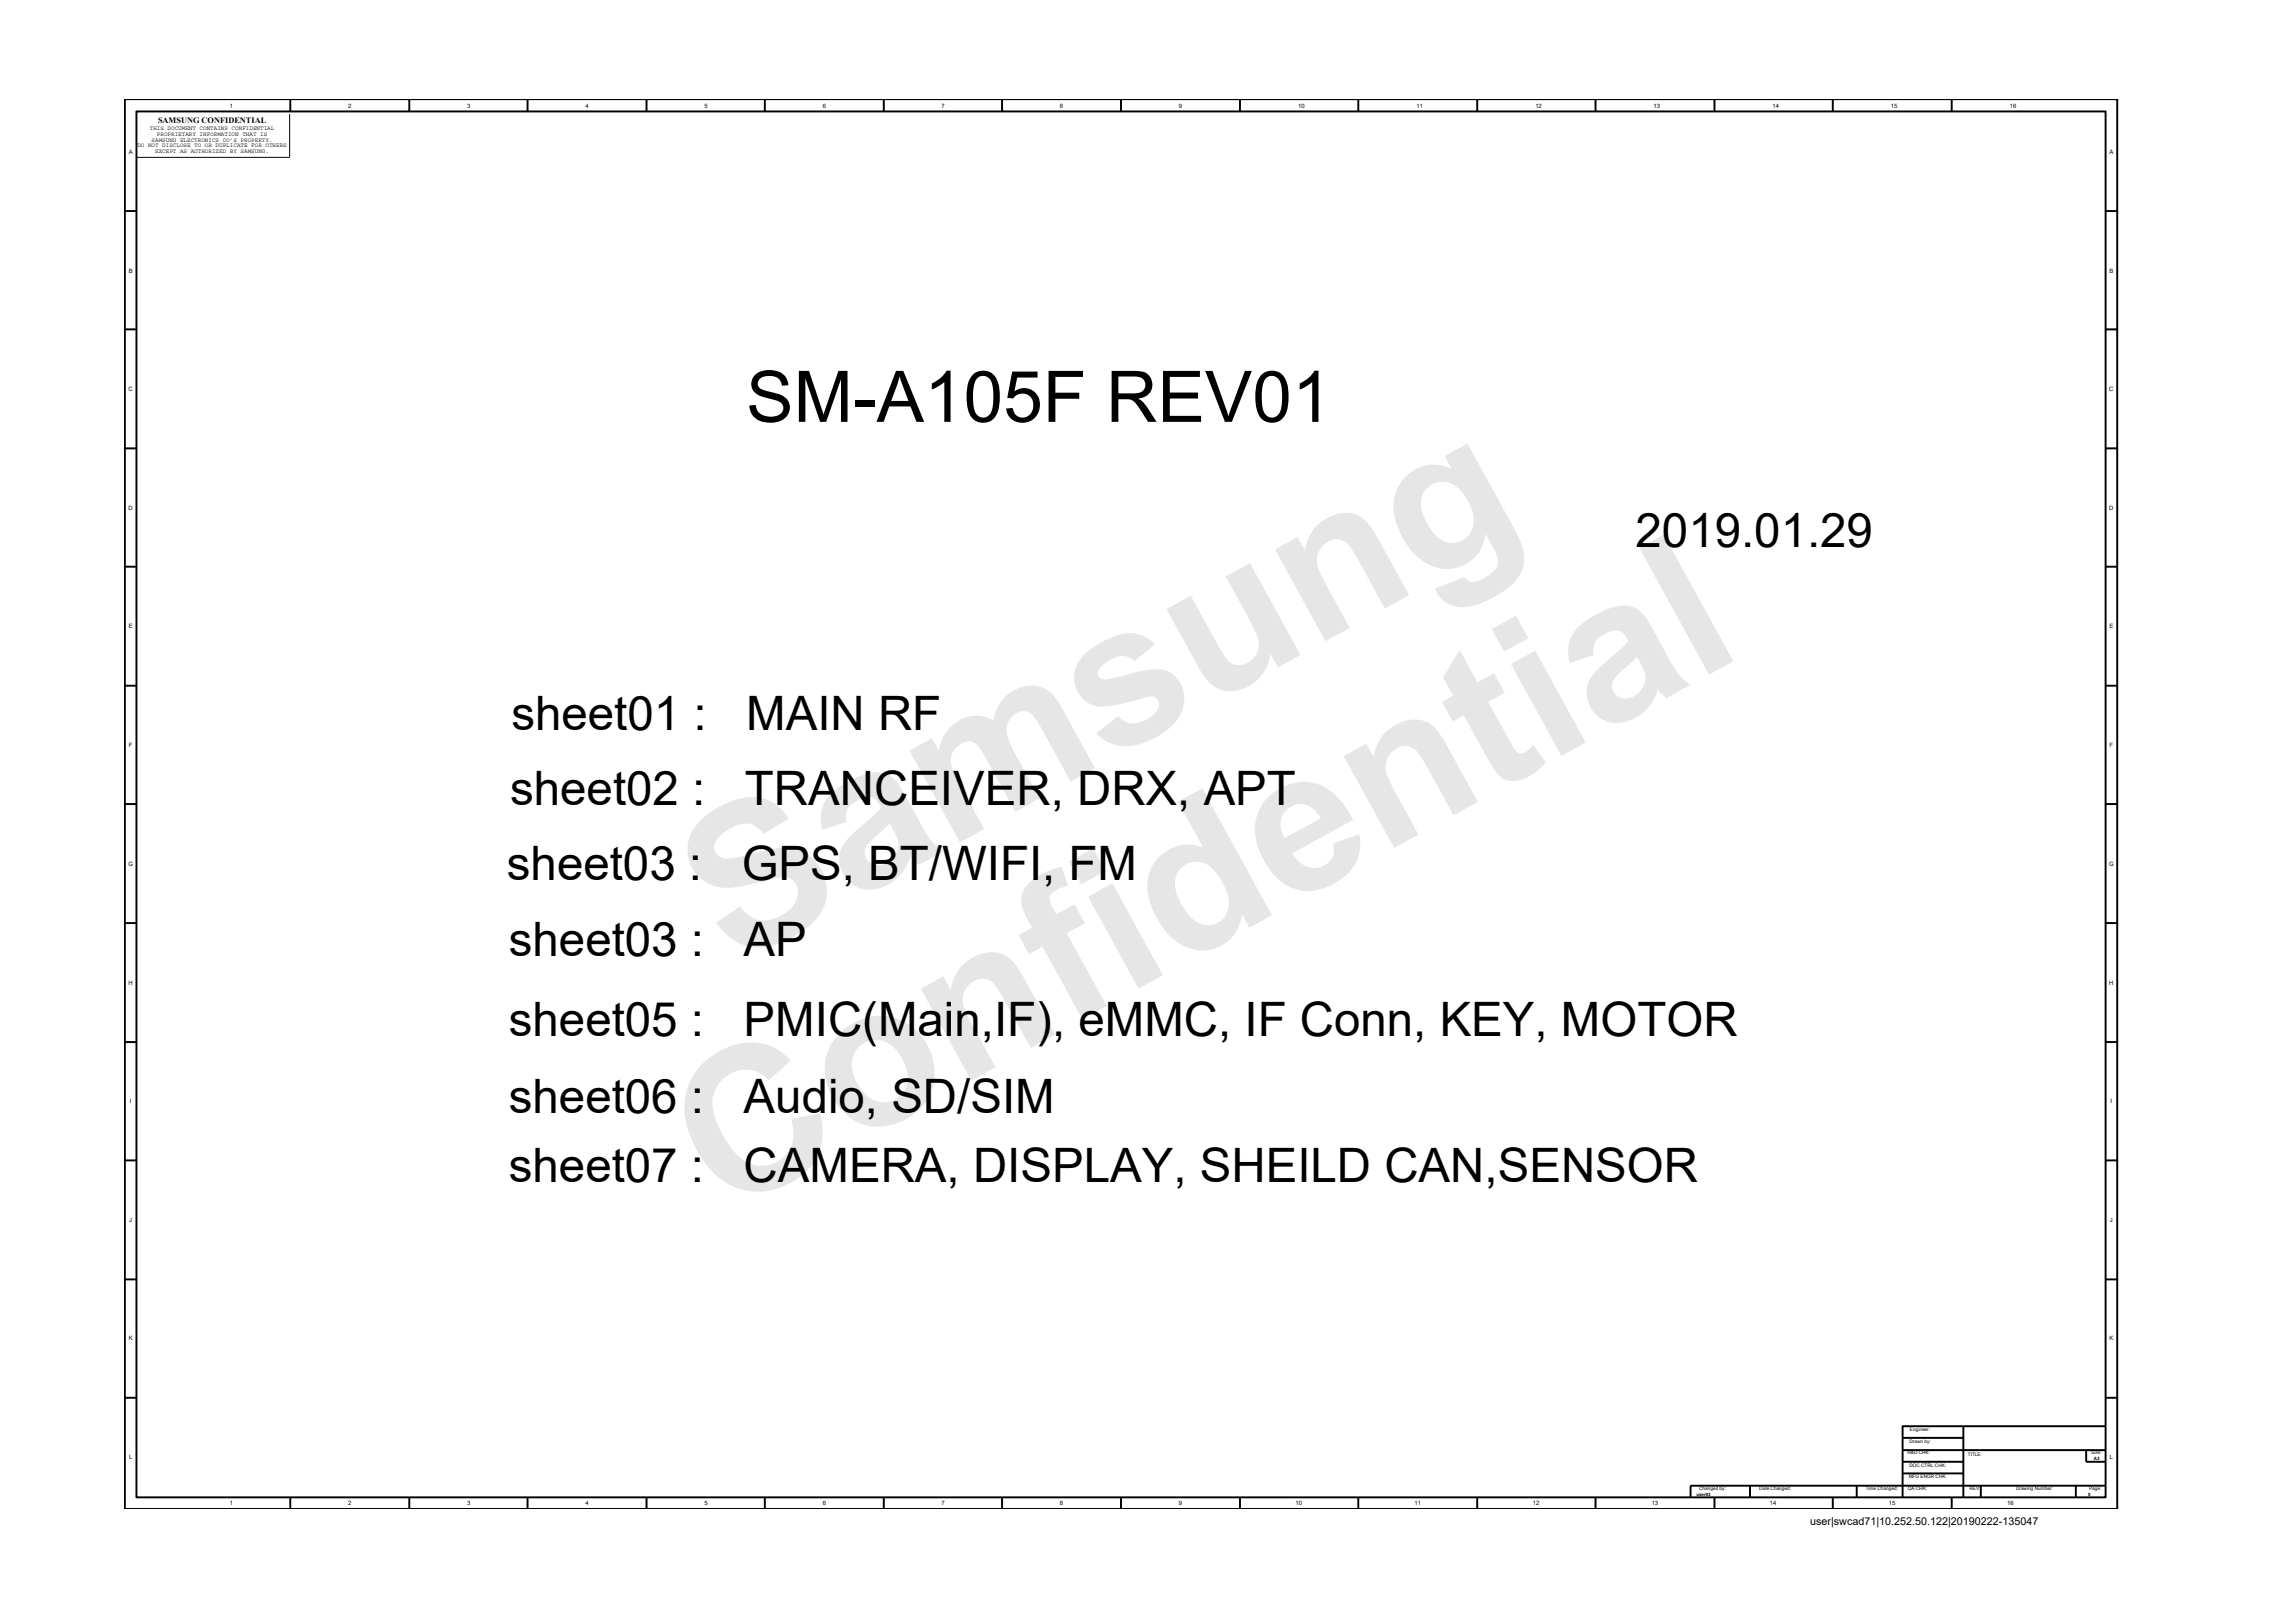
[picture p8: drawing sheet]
<svg xmlns="http://www.w3.org/2000/svg" width="301mm" height="210mm" viewBox="0 0 301 210" stroke-linecap="round" stroke-linejoin="round" font-family="sans-serif">
<defs><g id="words">
<g font-size="26.5" fill="#e6e6e6">
<text x="95.9" y="126.7" transform="rotate(-29 95.9 126.7)">Samsung</text>
<text x="94.7" y="159.4" transform="rotate(-29 94.7 159.4)">Confidential</text>
</g>
<text font-size="9.3" x="97.7" y="55.2">SM-A105F REV01</text>
<g font-size="6.2">
<text x="214.2" y="71.6">2019.01.29</text>
<text x="67" y="95.6">sheet01 :</text>
<text x="97.7" y="95.6">MAIN RF</text>
<text x="66.8" y="105.4">sheet02 :</text>
<text x="97.6" y="105.4">TRANCEIVER, DRX, APT</text>
<text x="66.4" y="115.3">sheet03 :</text>
<text x="97.1" y="115.3">GPS, BT/WIFI, FM</text>
<text x="66.6" y="125.2">sheet03 :</text>
<text x="97.4" y="125.2">AP</text>
<text x="66.6" y="135.7">sheet05 :</text>
<text x="97.4" y="135.7">PMIC(Main,IF), eMMC, IF Conn, KEY, MOTOR</text>
<text x="66.6" y="145.7">sheet06 :</text>
<text x="97.4" y="145.7">Audio, SD/SIM</text>
<text x="66.6" y="154.7">sheet07 :</text>
<text x="97.4" y="154.7">CAMERA, DISPLAY, SHEILD CAN,SENSOR</text>
</g>
<text font-size="1.4" x="237.1" y="199.7">user|swcad71|10.252.50.122|20190222-135047</text>
<text font-size="1.1" x="20.7" y="16.1">SAMSUNG CONFIDENTIAL</text>
<g font-size=".8">
<text x="19.6" y="17">THIS DOCUMENT CONTAINS CONFIDENTIAL</text>
<text x="20.6" y="17.8">PROPRIETARY INFORMATION THAT IS</text>
<text x="30.1" y="14.1">1</text>
<text x="45.6" y="14.1">2</text>
<text x="61.2" y="14.1">3</text>
<text x="76.7" y="14.1">4</text>
<text x="92.3" y="14.1">5</text>
<text x="107.7" y="14.1">6</text>
<text x="123.3" y="14.1">7</text>
<text x="138.8" y="14.1">8</text>
<text x="154.4" y="14.1">9</text>
<text x="170" y="14.1">10</text>
<text x="185.5" y="14.1">11</text>
<text x="201.1" y="14.1">12</text>
<text x="216.6" y="14.1">13</text>
<text x="232.2" y="14.1">14</text>
<text x="247.6" y="14.1">15</text>
<text x="263.2" y="14.1">16</text>
<text x="16.9" y="20.1">A</text>
<text x="18" y="19.3">DO NOT DISCLOSE TO OR DUPLICATE FOR OTHERS</text>
<text x="19.9" y="18.5">SAMSUNG ELECTRONICS CO’S PROPERTY.</text>
<text x="20.3" y="20.1">EXCEPT AS AUTHORIZED BY SAMSUNG.</text>
<text x="276.3" y="20.1">A</text>
<text x="16.9" y="35.7">B</text>
<text x="276.3" y="35.7">B</text>
<text x="16.8" y="51.2">C</text>
<text x="276.2" y="51.2">C</text>
<text x="16.8" y="66.8">D</text>
<text x="276.2" y="66.8">D</text>
<text x="16.9" y="82.3">E</text>
<text x="276.3" y="82.3">E</text>
<text x="16.9" y="97.8">F</text>
<text x="276.3" y="97.8">F</text>
<text x="16.8" y="113.3">G</text>
<text x="276.2" y="113.3">G</text>
<text x="16.8" y="128.9">H</text>
<text x="276.2" y="128.9">H</text>
<text x="17" y="144.4">I</text>
<text x="276.4" y="144.4">I</text>
<text x="16.9" y="160">J</text>
<text x="276.3" y="160">J</text>
<text x="16.9" y="175.5">K</text>
<text x="276.3" y="175.5">K</text>
<text x="16.9" y="191.1">L</text>
<text x="276.3" y="191.1">L</text>
<text x="30.1" y="197.1">1</text>
<text x="45.6" y="197.1">2</text>
<text x="61.2" y="197.1">3</text>
<text x="76.7" y="197.1">4</text>
<text x="92.3" y="197.1">5</text>
<text x="107.7" y="197.1">6</text>
<text x="123.3" y="197.1">7</text>
<text x="138.8" y="197.1">8</text>
<text x="154.4" y="197.1">9</text>
<text x="169.7" y="197.1">10</text>
<text x="185.2" y="197.1">11</text>
<text x="200.7" y="197.1">12</text>
<text x="216.3" y="197.1">13</text>
<text x="231.8" y="197.1">14</text>
<text x="247.4" y="197.1">15</text>
<text x="262.9" y="197.1">16</text>
</g>
<g font-size=".6">
<text x="249.8" y="190.4">R&amp;D CHK:</text>
<text x="250.1" y="188.9">Drawn by:</text>
<text x="250.1" y="187.4">Engineer:</text>
<text x="257.7" y="190.7">TITLE:</text>
<text x="273.9" y="190.4">Size:</text>
<text x="274.2" y="191.2">A3</text>
<text x="222.2" y="195.9">user93</text>
<text x="222.5" y="195.1">Changed by:</text>
<text x="230.4" y="195.1">Date Changed:</text>
<text x="244.3" y="195.1">Time Changed:</text>
<text x="249.8" y="195.1">QA CHK:</text>
<text x="250" y="193.5">MFG ENGR CHK:</text>
<text x="250.1" y="192">DOC CTRL CHK:</text>
<text x="257.9" y="195.1">REV:</text>
<text x="264" y="195.1">Drawing Number:</text>
<text x="273.5" y="195.9">0</text>
<text x="273.6" y="195.1">Page:</text>
</g>
</g></defs>
<g fill="none" stroke="#000" stroke-width=".25">
<path d="M16.3 13h261v184.6h-261zM17.9 14.6h257.9v181.4h-257.9zM38 13v1.6M53.6 13v1.6M69.1 13v1.6M84.7 13v1.6M100.2 13v1.6M115.7 13v1.6M131.2 13v1.6M146.8 13v1.6M162.4 13v1.6M177.9 13v1.6"/>
<path d="M193.5 13v1.6M209 13v1.6M224.5 13v1.6M240 13v1.6M255.6 13v1.6M16.3 27.6h1.6M275.8 27.6h1.5M16.3 58.7h1.6M16.3 43.1h1.6M275.8 58.7h1.5M275.8 43.1h1.5M16.3 74.2h1.6"/>
<path d="M275.8 74.2h1.5M16.3 89.8h1.6M275.8 89.8h1.5M16.3 105.3h1.6M275.8 105.3h1.5M16.3 120.8h1.6M16.3 136.4h1.6M275.8 120.8h1.5M275.8 136.4h1.5M16.3 151.9h1.6M275.8 151.9h1.5M16.3 167.5h1.6"/>
<path d="M275.8 167.5h1.5M16.3 183h1.6M38 196v1.6M53.6 196v1.6M69.1 196v1.6M84.7 196v1.6M100.2 196v1.6M115.7 196v1.6M131.2 196v1.6M146.8 196v1.6M162.4 196v1.6M177.9 196v1.6"/>
<path d="M193.5 196v1.6M209 196v1.6M224.5 196v1.6M229.2 194.5v1.5M240 196v1.6M243.2 194.5v1.5M249.2 188.2h7.9M249.2 191.4h7.9M249.2 189.9h26.6M249.2 192.9h7.9M255.6 196v1.6M257.1 186.7v9.3"/>
<path d="M259.4 194.5v1.5M271.9 194.5v1.5M273.2 189.9v1.5h2.6M275.8 183h1.5M275.8 194.5h-54.4v1.5M275.8 186.7h-26.6v9.3"/>
</g>
<path d="M37.9 14.9v5.7h-20" fill="none" stroke="#000" stroke-width=".13"/>
<use href="#words"/>
</svg>
